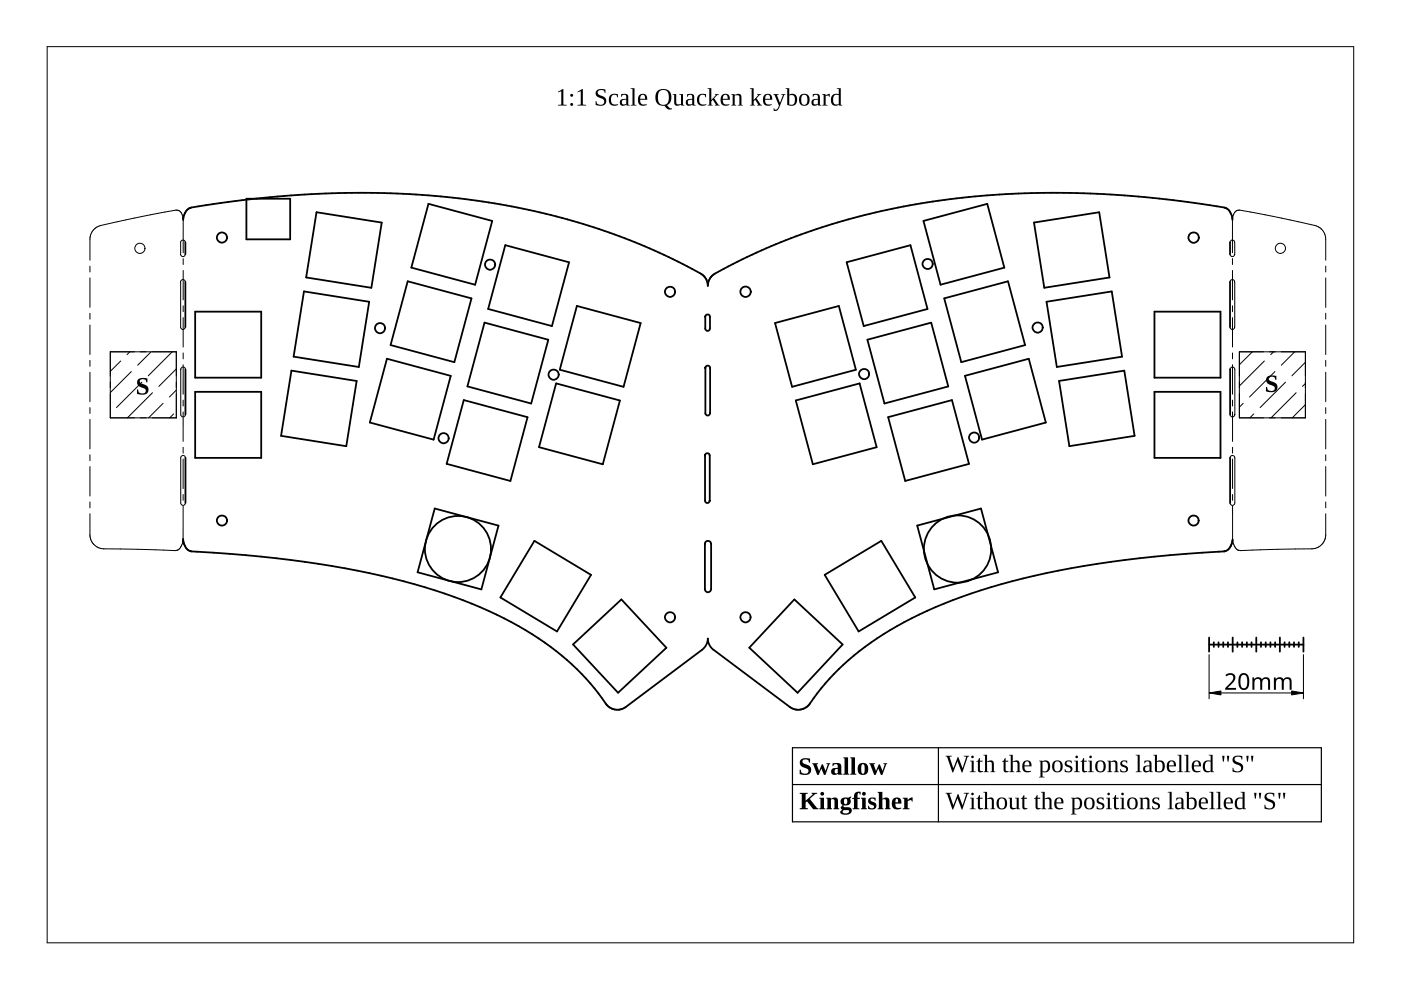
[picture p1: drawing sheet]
<svg xmlns="http://www.w3.org/2000/svg" width="297mm" height="210mm" viewBox="0 0 297 210" stroke-linecap="round" stroke-linejoin="round" font-family="sans-serif">
<g fill="none" stroke="#000" stroke-width=".38">
<path d="M38.8 46.6l.1-.4a2.53 2.53 0 0 1 1.7-2.2 193.5 193.5 0 0 1 67.9-.2 130 130 0 0 1 40.6 14.6l.7 1 .3 1M39.3 51.4v2.5M39.3 59.8v9.5M52.2 42.1h9.3v8.6h-9.3zM67.1 45l13.8 2.2-2.2 13.8-13.8-2.2zM86.4 59.6l13.6 3.7-3.7 13.5-13.5-3.6zM90.8 43.2l13.6 3.6-3.7 13.6-13.5-3.7zM107.1 52l13.6 3.6-3.7 13.5-13.5-3.6zM179.5 55.6l13.5-3.6 3.6 13.5-13.5 3.6zM195.8 46.8l13.5-3.6 3.6 13.5-13.5 3.7zM219.2 47.2l13.9-2.2 2.1 13.8-13.8 2.2zM260.8 51.4v2.5"/>
<path d="M260.8 59.8v9.5M261.3 46.6v-.4a2.53 2.53 0 0 0-1.7-2.2 193.5 193.5 0 0 0-68-.2 130 130 0 0 0-40.5 14.6l-.8 1-.2 1M39.3 78.3v9.6M41.4 66.1h14v14h-14zM61.8 78.6l13.8 2.2-2.2 13.8-13.8-2.2zM64.4 61.8l13.9 2.2-2.2 13.8-13.8-2.2zM82 76.1l13.6 3.6-3.7 13.5-13.5-3.6zM102.7 68.4l13.6 3.6-3.7 13.6-13.5-3.7zM122.3 64.9l13.5 3.6-3.6 13.5-13.5-3.6zM149.5 78a.51 .51 0 0 1 .5-.5 .51 .51 0 0 1 .5 .5l.1 9.6M149.6 78v9.6M150.1 60.4v.2"/>
<path d="M150.5 67.2a.49 .49 0 0 0-.5-.5 .49 .49 0 0 0-.5 .5v2.5a.49 .49 0 0 0 .5 .5 .49 .49 0 0 0 .5-.5M150.5 67.2v2.5M164.3 68.5l13.5-3.6 3.7 13.5-13.6 3.6zM183.9 72l13.5-3.6 3.6 13.5-13.5 3.7zM200.2 63.3l13.5-3.7 3.6 13.6-13.5 3.6zM204.6 79.7l13.5-3.6 3.6 13.5-13.5 3.6zM221.9 64l13.8-2.2 2.2 13.8-13.8 2.2zM244.8 66.1h14v14h-14zM260.8 78.3v9.6M39.3 97.1v9.5M41.4 83.1h14v14h-14zM98.3 84.8l13.6 3.7-3.7 13.5-13.5-3.7z"/>
<path d="M117.9 81.3l13.5 3.6-3.6 13.5-13.5-3.6zM149.5 87.6a.52 .52 0 0 0 .5 .5 .52 .52 0 0 0 .6-.5h-.1M150.5 96.6l-.1-.3a.51 .51 0 0 0-.5-.2 .51 .51 0 0 0-.4 .5v9.5M150.5 96.6v9.5M168.7 84.9l13.5-3.6 3.7 13.5-13.6 3.6zM188.3 88.4l13.5-3.6 3.6 13.6-13.5 3.6zM224.5 80.8l13.9-2.2 2.2 13.8-13.9 2.2zM244.8 83.1h14v14h-14zM260.8 97.1v9.5M38.8 114.3a2.76 2.76 0 0 0 1.8 2.6 211.5 211.5 0 0 1 49.5 7.6 82 82 0 0 1 29 14.5 56.4 56.4 0 0 1 9.9 10.8 3 3 0 0 0 3.7 .1l16.2-12.1M92.2 107.8l13.5 3.6-3.6 13.6-13.6-3.7zM113.3 114.7l12 7.2-7.2 12-12-7.2z"/>
<path d="M149.4 115.3a.66 .66 0 0 1 .7-.6 .66 .66 0 0 1 .6 .6l.1 9.6a.67 .67 0 0 1-.7 .7 .67 .67 0 0 1-.7-.7M149.5 115.3v9.6M149.5 106.1a.49 .49 0 0 0 .3 .5 .49 .49 0 0 0 .6-.2l.1-.3M194.5 111.4l13.5-3.6 3.6 13.5-13.5 3.7zM259.5 116.9h.1M259.5 116.9a211.5 211.5 0 0 0-49.4 7.6 90 90 0 0 0-24.1 10.8M260.9 115.8h.1M260.9 115.8a1.76 1.76 0 0 1-1.4 1.1M261.3 114.4l-.4 1.4M121.5 136.6l10.2-9.5 9.6 10.2-10.3 9.6zM168.4 127.1l10.3 9.5-9.6 10.3-10.2-9.6zM174.8 121.9l12.1-7.2 7.2 12-12 7.2z"/>
<path d="M186 135.3a53.8 53.8 0 0 0-14.8 14.5 3 3 0 0 1-3.8 .1l-16.1-12.1-.9-1.1-.3-1.3-.3 1.3-1 1.1M256.4 135.2v3M256.4 136.7h20M257.4 136.2v1M258.4 136.2v1M259.4 136.2v1M260.4 136.2v1M261.4 135.2v3M262.4 136.2v1M263.4 136.2v1M264.4 136.2v1M265.4 136.2v1"/>
<path d="M266.4 135.2v3M267.4 136.2v1M268.4 136.2v1M269.4 136.2v1M270.4 136.2v1M271.4 135.2v3M272.4 136.2v1M273.4 136.2v1M274.4 136.2v1M275.4 136.2v1M276.4 135.2v3"/>
<circle cx="47.1" cy="50.4" r="1.08"/>
<circle cx="103.9" cy="56.1" r="1.08"/>
<circle cx="196.7" cy="56" r="1.07"/>
<circle cx="253.1" cy="50.4" r="1.1"/>
<circle cx="80.6" cy="69.6" r="1.07"/>
<circle cx="117.4" cy="79.4" r="1.08"/>
<circle cx="142.1" cy="61.9" r="1.07"/>
<circle cx="158.1" cy="61.9" r="1.1"/>
<circle cx="183.2" cy="79.3" r="1.07"/>
<circle cx="220" cy="69.4" r="1.07"/>
<circle cx="94" cy="92.9" r="1.08"/>
<circle cx="206.5" cy="92.8" r="1.07"/>
<circle cx="47.1" cy="110.4" r="1.07"/>
<circle cx="97.1" cy="116.4" r="7"/>
<circle cx="203" cy="116.4" r="7.1"/>
<circle cx="253.1" cy="110.4" r="1.07"/>
<circle cx="142.1" cy="130.9" r="1.07"/>
<circle cx="158.1" cy="130.9" r="1.07"/>
</g>
<g fill="none" stroke="#000" stroke-width=".21">
<path d="M19.1 56.4v1.3M19.1 58.9v6.3M33.5 45.2l-12.1 2.6a3 3 0 0 0-2.3 2.9v4.5M38.3 51.4a.51 .51 0 0 1 .5-.5 .51 .51 0 0 1 .5 .5M38.3 59.8a.51 .51 0 0 1 .5-.5 .51 .51 0 0 1 .5 .5M38.3 53.9a.51 .51 0 0 0 .5 .5 .51 .51 0 0 0 .5-.5M38.3 51.4v2.5M38.3 59.8v9.5M38.4 45.1l-.5-.5-.6-.1-3.8 .7M38.4 45.1h.1M38.4 45.1l.4 1.3v7.2M38.8 57.3v6.3"/>
<path d="M38.8 54.8v1.3M260.8 51.4a.49 .49 0 0 1 .5-.5 .49 .49 0 0 1 .4 .5M260.8 53.9a.5 .5 0 0 0 .5 .5 .5 .5 0 0 0 .5-.5h-.1M260.8 59.8a.49 .49 0 0 1 .5-.5 .49 .49 0 0 1 .4 .5M261.3 54.8v1.3M261.3 57.3v6.3M261.7 45.1l-.4 1.3v7.2M261.7 45.1l.5-.5 .6-.1 3.9 .7M261.7 45.1h.1M261.8 51.4v2.5M261.8 59.8v9.5M266.7 45.2l12.1 2.6a3 3 0 0 1 2.3 2.9v4.5"/>
<path d="M281.1 56.4v1.3M281.1 58.9v6.3M19.1 66.4v1.3M19.1 68.9v6.3M19.1 76.4v1.3M19.1 78.9v6.3M28.5 74.6h-5.1v5.1M31 74.6h-1.2M32.3 74.6h5.1v5.1M38.3 69.4a.51 .51 0 0 0 .5 .5 .51 .51 0 0 0 .5-.6v.1M38.8 77.3v6.3M38.8 74.8v1.3"/>
<path d="M38.8 67.3v6.3M38.8 64.8v1.3M39.3 78.3a.49 .49 0 0 0-.5-.5 .49 .49 0 0 0-.5 .5v9.6a.5 .5 0 0 0 .5 .5 .5 .5 0 0 0 .5-.5M260.8 78.3a.51 .51 0 0 1 .5-.5 .51 .51 0 0 1 .5 .5v9.6a.52 .52 0 0 1-.5 .5 .52 .52 0 0 1-.5-.5M260.8 69.4a.5 .5 0 0 0 .5 .5 .5 .5 0 0 0 .5-.6l-.1 .1M261.3 64.8v1.3M261.3 67.3v6.3M261.3 74.8v1.3M261.3 77.3v6.3M267.9 74.6h-5.1v5.1M270.4 74.6h-1.3M271.6 74.6h5.2v5.1"/>
<path d="M281.1 66.4v1.3M281.1 68.9v6.3M281.1 76.4v1.3M281.1 78.9v6.3M19.1 86.4v1.3M19.1 88.9v6.3M19.1 96.4v1.3M19.1 98.9v6.3M23.4 81v1.2M23.4 83.5v5.1h5.1M29.8 88.6h1.2M37.4 83.5v5.1h-5.1"/>
<path d="M37.4 81v1.2M38.3 97.1a.49 .49 0 0 1 .5-.5 .49 .49 0 0 1 .5 .5M38.3 97.1v9.6a.49 .49 0 0 0 .5 .5 .49 .49 0 0 0 .5-.5M38.8 97.3v6.3M38.8 94.8v1.3M38.8 87.3v6.3M38.8 84.8v1.3M260.8 97.1a.51 .51 0 0 1 .5-.5 .51 .51 0 0 1 .5 .5M261.3 84.8v1.3M261.3 87.3v6.3M261.3 94.8v1.3M261.3 97.3v6.3"/>
<path d="M261.8 97.1v9.6a.51 .51 0 0 1-.5 .5 .51 .51 0 0 1-.5-.5M262.8 83.5v5.1h5.1M262.8 81v1.2M269.1 88.6h1.3M276.8 81v1.2M276.8 83.5v5.1h-5.2M281.1 86.4v1.3M281.1 88.9v6.3M281.1 96.4v1.3M281.1 98.9v6.3M19.1 106.4v1.3M38.8 107.3v7a2.31 2.31 0 0 1-1.5 2.4l-15.3-.3a3 3 0 0 1-2.9-3v-4.5"/>
<path d="M38.8 104.8v1.3M261.3 104.8v1.3M261.3 107.3v7M261.3 114.3l.4 1.5M261.3 114.3v.1M261.7 115.8a1.34 1.34 0 0 0 1.3 .9M261.7 115.8h.1M263 116.7h.1M281.1 108.9v4.5a3 3 0 0 1-3 3l-15.1 .3M281.1 106.4v1.3"/>
<circle cx="29.7" cy="52.7" r="1.08"/>
<circle cx="271.5" cy="52.7" r="1.08"/>
</g>
<g fill="none" stroke="#000" stroke-width=".21">
<path d="M25.6 76.5l-2.2 2.2M27.5 74.6l-.6 .6M27.8 78.8l-4.4 4.4M32 74.6l-2.8 2.8M36.5 74.6l-5.1 5.1M37.4 78.2l-3.7 3.7M265.5 74.6l-2.7 2.7M268.1 76.5l-5.3 5.3M270 74.6l-.6 .6M270.3 78.8l-5.4 5.4M274.5 74.6l-2.8 2.8M276.8 76.8l-2.9 2.9"/>
<path d="M30.1 81l-5.4 5.4M32.3 83.3l-5.3 5.3M34.6 85.5l-3.1 3.1M36.8 87.8l-.8 .8M37.4 82.7l-1.5 1.5M263.6 85.5l-.8 .8M265.8 87.8l-.8 .8M272.6 81l-5.4 5.4M274.8 83.3l-5.3 5.3M276.8 81.3l-.6 .6M276.8 85.8l-2.8 2.8"/>
</g>
<path d="M23.4 74.6h14v14h-14zM262.8 74.6h14v14h-14z" fill="none" stroke="#000" stroke-width=".21"/>
<path d="M10 9.9h277v190h-277z" fill="none" stroke="#000" stroke-width=".21"/>
<g fill="#000">
<path d="M169.7 161.1a2.06 2.06 0 0 1 2.1-.2v.8h-.3a.78 .78 0 0 0-1.1-.6 .5 .5 0 0 0-.2 .6 .5 .5 0 0 0 .5 .3 1.18 1.18 0 0 1 1.2 .8 1.18 1.18 0 0 1-.4 1.4l-.8 .1-1.2-.2v-.9h.3l.1 .5a.79 .79 0 0 0 1 .4 .79 .79 0 0 0 .4-.9l-.7-.4a1.1 1.1 0 0 1-.9-1.7zM169.5 168.1h1.8v.2l-.5 .1v1.4l1.6-1.4-.3-.1v-.2h1.2v.2l-.5 .1-1.1 1 1.5 1.9 .3 .1v.2h-1.1l-1.3-1.7-.3 .3v1.1l.5 .1v.2h-1.8v-.2l.5-.1v-2.9l-.5-.1zM172.2 161.8h1.2v.2l-.3 .1 .6 1.3 .5-1.3h.3l.5 1.3 .5-1.3-.3-.1v-.2h.8v.2h-.2l-.8 2.3h-.3l-.6-1.4-.5 1.4h-.3zM173.7 169.1h1v2.2l.3 .1v.2h-1.3v-.2l.3-.1v-1.9l-.3-.1zM175.2 169.1h.9l.1 .3a.84 .84 0 0 1 .9-.3 .84 .84 0 0 1 .6 .7v1.5l.2 .1v.2h-1.2v-.2l.2-.1v-1.5a.43 .43 0 0 0-.3-.4 .43 .43 0 0 0-.4 .1v1.8l.2 .1v.2h-1.2v-.2l.2-.1v-1.9l-.2-.1zM178.8 160.6h1v3.4l.3 .1v.2h-1.3v-.2l.3-.1v-3.2l-.3-.1zM181.3 168.1l.5-.2h.7v.6h-.2l-.1-.3a.38 .38 0 0 0-.4 .1 .38 .38 0 0 0 0 .5v.3h.5v.3h-.5v1.9l.4 .1v.2h-1.4v-.2l.3-.1v-1.9h-.4v-.2l.4-.1v-.7zM180.3 160.6h1v3.4l.2 .1v.2h-1.2v-.2l.2-.1v-3.2l-.2-.1zM182.5 169.1h1v2.2l.3 .1v.2h-1.3v-.2l.3-.1v-1.9l-.3-.1zM184.2 169.4a1.41 1.41 0 0 1 1.4-.2v.6h-.1a.52 .52 0 0 0-.4-.5 .52 .52 0 0 0-.5 .2v.3l.4 .2a.89 .89 0 0 1 .8 .8 1.18 1.18 0 0 1-1.7 .7v-.7h.1a.64 .64 0 0 0 1 .5l.1-.4-.4-.2a.84 .84 0 0 1-.7-1.3zM184.3 161.8h1.2v.2l-.3 .1 .5 1.3 .6-1.3h.3l.5 1.3 .5-1.3-.3-.1v-.2h.8v.2h-.2l-.8 2.3h-.3l-.6-1.4-.5 1.4h-.4zM186.1 167.9h1v1.5a.84 .84 0 0 1 .9-.3 .84 .84 0 0 1 .6 .7v1.5l.2 .1v.2h-1.2v-.2l.2-.1v-1.5a.43 .43 0 0 0-.3-.4 .43 .43 0 0 0-.4 .1v1.8l.2 .1v.2h-1.2v-.2l.2-.1v-3.2h-.2z"/>
<path d="M191.4 169.1h1v.5l.5-.4 .6-.1v.9h-.2l-.1-.4-.7 .3v1.4l.4 .1v.2h-1.5v-.2l.3-.1v-1.9l-.3-.1zM200.5 160.2h1.3v.2h-.5l.8 2.5 1-2.4h.1l.9 2.4 .8-2.5h-.6v-.2h1.2v.2h-.3l-1.2 3.4h-.1l-.9-2.4-.9 2.4h-.2l-1.1-3.4h-.3zM200.5 168.1h1.3v.1l-.5 .1 .8 2.4 1-2.4h.1l.9 2.4 .8-2.4-.6-.1v-.1h1.2v.1l-.3 .1-1.2 3.4h-.1l-.9-2.4-.9 2.4h-.2l-1.1-3.4-.3-.1zM205.7 161.3h.7v2.2l.5 .1v.1h-1.3v-.1l.4-.1v-2zM205.7 169.1h.7v2.3l.5 .1v.1h-1.3v-.1l.4-.1v-2.1zM207.6 160.7h.2v.6h.5v.2h-.5v1.7a.38 .38 0 0 0 .2 .3 .38 .38 0 0 0 .4 0v.1l-.6 .2a.47 .47 0 0 1-.5-.6v-1.7h-.3v-.1l.3-.1zM207.6 168.6h.2v.5h.5v.3h-.5v1.6a.38 .38 0 0 0 .2 .4 .38 .38 0 0 0 .4-.1v.2l-.6 .1a.48 .48 0 0 1-.5-.5v-1.7h-.3v-.2l.3-.1zM208.5 160h.8v1.5a.83 .83 0 0 1 1.4 .3v1.7l.3 .2h-1l.3-.2v-1.5l-.1-.4-.3-.1-.6 .1v1.9l.3 .2h-1.1l.3-.2v-3.3zM208.5 167.9h.8v1.4a.83 .83 0 0 1 1.4 .3v1.8l.3 .2h-1l.3-.2v-1.6l-.1-.3-.3-.1-.6 .1v1.9l.3 .2h-1.1l.3-.2v-3.3zM213 160.7h.2v.6h.6v.2h-.6v1.7a.38 .38 0 0 0 .2 .3 .38 .38 0 0 0 .5 0v.1l-.6 .2a.47 .47 0 0 1-.5-.6v-1.7h-.3v-.1l.3-.1zM213.8 169.1h.7l.1 2a.64 .64 0 0 0 1 .1v-1.9l-.4-.2h.8v2.3l.3 .2h-.7v-.2a.83 .83 0 0 1-1.5-.3v-1.8zM213.9 160h.8v1.5a.83 .83 0 0 1 1.5 .3v1.7l.3 .2h-1.1l.3-.2v-1.5l-.1-.4-.3-.1-.6 .1v1.9l.4 .2h-1.1l.3-.2v-3.3z"/>
<path d="M217 168.6h.2v.5h.5v.3h-.5v1.6a.38 .38 0 0 0 .2 .4 .38 .38 0 0 0 .4-.1v.2l-.5 .1a.47 .47 0 0 1-.5-.5v-1.7h-.4v-.2l.4-.1zM219.8 168.6h.2v.5h.5v.3h-.5v1.6a.38 .38 0 0 0 .2 .4 .38 .38 0 0 0 .4-.1v.2l-.6 .1a.48 .48 0 0 1-.4-.5v-1.7h-.4v-.2l.4-.1zM220.7 167.9h.8v1.4a.83 .83 0 0 1 1.4 .3v1.8l.3 .2h-1l.3-.2v-1.6l-.1-.3-.3-.1-.6 .1v1.9l.3 .2h-1l.3-.2v-3.3zM225.9 161.4l.5-.2 .8 .1v.5h-.1a.55 .55 0 0 0-.9-.3 .47 .47 0 0 0 0 .6 .47 .47 0 0 0 .5 .2 .77 .77 0 0 1 .7 1 .77 .77 0 0 1-1.1 .5l-.6-.2v-.6h.2a.65 .65 0 0 0 1 .5 .59 .59 0 0 0-.1-.7 .59 .59 0 0 0-.6-.2 .67 .67 0 0 1-.3-1.2zM227.8 161.3h.7v2.2l.4 .1v.1h-1.2v-.1l.4-.1v-2zM229.7 160.7h.2v.6h.5v.2h-.5v1.7a.38 .38 0 0 0 .2 .3 .38 .38 0 0 0 .4 0v.1l-.6 .2a.47 .47 0 0 1-.5-.6v-1.7h-.3v-.1l.3-.1zM230.7 161.3h.8v2.2l.4 .1v.1h-1.3v-.1l.4-.1v-2zM232.7 169.3l.4-.2 .9 .1v.5h-.1a.55 .55 0 0 0-.9-.3 .47 .47 0 0 0 0 .5 .47 .47 0 0 0 .5 .2 .77 .77 0 0 1 .6 1 .77 .77 0 0 1-1 .5l-.6-.1v-.6h.1a.65 .65 0 0 0 1 .4 .59 .59 0 0 0 0-.6 .59 .59 0 0 0-.6-.3 .67 .67 0 0 1-.3-1.1zM234.5 169.1h.8v2.3l.4 .1v.1h-1.2v-.1l.4-.1v-2.1zM234.8 161.3h.7v.2a.8 .8 0 0 1 .9-.3 .8 .8 0 0 1 .5 .7v1.6l.3 .2h-1l.3-.2v-1.5l-.1-.4-.3-.1-.6 .1v1.9l.3 .2h-1l.3-.2v-2zM236.5 168.6h.1v.5h.6v.3h-.6v1.6a.38 .38 0 0 0 .2 .4 .38 .38 0 0 0 .5-.1v.2l-.6 .1a.48 .48 0 0 1-.5-.5v-1.7h-.3v-.2l.3-.1zM237.5 169.1h.8v2.3l.4 .1v.1h-1.3v-.1l.4-.1v-2.1z"/>
<path d="M237.7 161.4l.4-.2 .9 .1v.5h-.1a.55 .55 0 0 0-.9-.3 .47 .47 0 0 0 0 .6 .47 .47 0 0 0 .5 .2 .77 .77 0 0 1 .6 1 .77 .77 0 0 1-1 .5l-.6-.2v-.6h.1a.65 .65 0 0 0 1 .5 .59 .59 0 0 0 0-.7 .59 .59 0 0 0-.6-.2 .67 .67 0 0 1-.3-1.2zM240.8 160h.8v3.5l.5 .1v.1h-1.3v-.1l.4-.1v-3.3h-.4zM241.5 169.1h.7l.1 .2a.8 .8 0 0 1 .8-.2 .8 .8 0 0 1 .6 .7v1.6l.3 .2h-1.1l.4-.2v-1.6l-.1-.3-.4-.1-.5 .1v1.9l.3 .2h-1.1l.3-.2v-2.1zM244.5 169.3l.4-.2 .9 .1v.5h-.2a.55 .55 0 0 0-.8-.3 .47 .47 0 0 0-.1 .5 .47 .47 0 0 0 .6 .2 .77 .77 0 0 1 .6 1 .77 .77 0 0 1-1.1 .5l-.5-.1v-.6h.1a.65 .65 0 0 0 1 .4 .59 .59 0 0 0 0-.6 .59 .59 0 0 0-.6-.3 .67 .67 0 0 1-.3-1.1zM247.6 167.9h.8v3.5l.4 .1v.1h-1.2v-.1l.4-.1v-3.3l-.4-.1zM249.6 160h.9v3.5l.4 .1v.1h-1.3v-.1l.4-.1v-3.3h-.4zM251.1 160h.8v3.5l.5 .1v.1h-1.3v-.1l.4-.1v-3.3h-.4zM256.4 167.9h.8v3.5l.5 .1v.1h-1.3v-.1l.4-.1v-3.3l-.4-.1zM257.9 167.9h.8v3.5l.4 .1v.1h-1.2v-.1l.4-.1v-3.3l-.4-.1zM259.1 160.2h.5l-.1 1.3h-.2zM260.1 160.2h.5l-.1 1.3h-.2zM261.5 160.6a1.92 1.92 0 0 1 1.9-.3v.7h-.2l-.1-.4a.79 .79 0 0 0-.8-.2 .79 .79 0 0 0-.5 .7l.2 .3a1.65 1.65 0 0 1 1.6 1.2 1.1 1.1 0 0 1-1.5 1.2l-.8-.2v-.8h.2a.83 .83 0 0 0 1.2 .7 .68 .68 0 0 0 .4-.7 .68 .68 0 0 0-.5-.6 1.1 1.1 0 0 1-1.1-1.6z"/>
<path d="M264.2 160.2h.5l-.1 1.3h-.2zM265.2 160.2h.5l-.1 1.3h-.2zM265.9 168.1h.5l-.2 1.2h-.1zM266.9 168.1h.5l-.2 1.2h-.1zM268.3 168.4a1.92 1.92 0 0 1 1.9-.2v.7h-.2l-.1-.4a.79 .79 0 0 0-.8-.2 .79 .79 0 0 0-.6 .7l.3 .3a1.65 1.65 0 0 1 1.5 1.1 1.1 1.1 0 0 1-1.4 1.2l-.8-.2v-.8h.2a.83 .83 0 0 0 1.2 .8 .68 .68 0 0 0 .4-.7 .68 .68 0 0 0-.6-.6 1.1 1.1 0 0 1-1-1.7zM271 168.1h.5l-.1 1.2h-.2zM272 168.1h.5l-.1 1.2h-.2z"/>
<path d="M176.5 161.9l.3-.1a1.07 1.07 0 0 1 1.6 .6v1.6l.2 .1v.2h-.9v-.2a.8 .8 0 0 1-1.3 .1 .8 .8 0 0 1 .1-1.3l1.1-.1-.1-.7a.56 .56 0 0 0-.8 .3h-.2zM177.1 163.2l-.1 .1a.43 .43 0 0 0 .1 .6 .43 .43 0 0 0 .5 0v-.9z"/>
<path d="M178.4 169.4a1.54 1.54 0 0 1 1.4-.3l.6-.2 .1 .1-.3 .4a.93 .93 0 0 1 0 1.1 .93 .93 0 0 1-1.1 .3l-.2-.1v.4h.8a.79 .79 0 0 1 .9 .9 .79 .79 0 0 1-.9 .7 1.04 1.04 0 0 1-1.5-.6l.4-.4-.4-.5 .5-.5-.2-.1a.87 .87 0 0 1-.1-1.2zM178.8 171.8a.39 .39 0 0 0-.1 .6 .39 .39 0 0 0 .5 .1 .51 .51 0 0 0 .6-.1 .51 .51 0 0 0 .1-.6zM179.1 169.4a.59 .59 0 0 0-.2 .7 .59 .59 0 0 0 .5 .4 .6 .6 0 0 0 .3-.7 .6 .6 0 0 0-.6-.4z"/>
<path d="M182.1 162.1a1.28 1.28 0 0 1 1.8 .1 1.28 1.28 0 0 1-.1 1.8 1.19 1.19 0 0 1-1.5 .1 1.19 1.19 0 0 1-.4-1.4zM182.8 162.1l-.2 .7a1.04 1.04 0 0 0 .4 1.2 .75 .75 0 0 0 .3-1 .66 .66 0 0 0-.4-1z"/>
<path d="M189.4 169.4a1.03 1.03 0 0 1 1.2-.2 1.03 1.03 0 0 1 .5 1.2h-1.3a.78 .78 0 0 0 .4 .9 .78 .78 0 0 0 .9-.1v.2a1.29 1.29 0 0 1-1.7 0 1.29 1.29 0 0 1-.3-1.6zM190 169.4l-.2 .7h.6v-.2a.34 .34 0 0 0 0-.4 .34 .34 0 0 0-.4-.1z"/>
<path d="M211.6 169.4a1.14 1.14 0 0 1 1.3-.2 1.14 1.14 0 0 1 .6 1.1 1.16 1.16 0 0 1-1.3 1.3 1.16 1.16 0 0 1-.9-1.5zM212 169.4a1.5 1.5 0 0 0 .2 2 .79 .79 0 0 0 .9-1.1 .74 .74 0 0 0-.2-.8 .74 .74 0 0 0-.9-.1z"/>
<path d="M217 161.5a1 1 0 0 1 1.2-.2 1 1 0 0 1 .5 1.2h-1.5a.9 .9 0 0 0 .4 .9 .9 .9 0 0 0 1 0 1.13 1.13 0 0 1-1.4 .2 1.13 1.13 0 0 1-.4-1.4zM217.4 161.5l-.2 .8h1.1a.56 .56 0 0 0-.2-.7 .56 .56 0 0 0-.7-.1z"/>
<path d="M220.3 161.3h.7v.1a1.08 1.08 0 0 1 1.4 .1 1.08 1.08 0 0 1 .2 1.3 1.12 1.12 0 0 1-1.6 .9v1h.5v.1h-1.2l.3-.1v-3.2zM221 161.6v1.9a.92 .92 0 0 0 1-.2 .92 .92 0 0 0 .2-1.1 .74 .74 0 0 0-.4-.7 .74 .74 0 0 0-.8 .1z"/>
<path d="M223.8 169.4a1 1 0 0 1 1.2-.2 1 1 0 0 1 .5 1.1h-1.5a.9 .9 0 0 0 .4 1 .9 .9 0 0 0 1 0 1.13 1.13 0 0 1-1.5 .1 1.13 1.13 0 0 1-.4-1.4zM224.2 169.4l-.2 .7h1a.56 .56 0 0 0-.1-.7 .56 .56 0 0 0-.7 0z"/>
<path d="M223.3 161.5a1.25 1.25 0 0 1 2 .6 1.25 1.25 0 0 1-1.1 1.7 1.33 1.33 0 0 1-.9-2.3zM223.8 161.6a1.5 1.5 0 0 0 .2 1.9 .76 .76 0 0 0 .8-1 .74 .74 0 0 0-.1-.9 .74 .74 0 0 0-.9 0z"/>
<path d="M227.1 169.1h.7v.2a1.08 1.08 0 0 1 1.3 0 1.08 1.08 0 0 1 .3 1.3 1.12 1.12 0 0 1-1.6 1v.9l.4 .1v.1h-1.1l.3-.2v-3.2zM227.8 169.4v2a.92 .92 0 0 0 1-.3 .92 .92 0 0 0 .2-1 .74 .74 0 0 0-.4-.7 .74 .74 0 0 0-.8 0z"/>
<path d="M230.1 169.4a1.14 1.14 0 0 1 1.3-.2 1.14 1.14 0 0 1 .7 1.1 1.16 1.16 0 0 1-1.3 1.3 1.16 1.16 0 0 1-.9-1.5zM230.5 169.4a1.5 1.5 0 0 0 .3 2 .79 .79 0 0 0 .8-1.1 .74 .74 0 0 0-.2-.8 .74 .74 0 0 0-.9-.1z"/>
<path d="M232.5 161.5a1.25 1.25 0 0 1 1.9 .6 1.25 1.25 0 0 1-1.1 1.7 1.33 1.33 0 0 1-.8-2.3zM232.9 161.6a1.5 1.5 0 0 0 .2 1.9 .76 .76 0 0 0 .9-1 .74 .74 0 0 0-.2-.9 .74 .74 0 0 0-.9 0z"/>
<path d="M239.3 169.4a1.14 1.14 0 0 1 1.3-.2 1.14 1.14 0 0 1 .6 1.1 1.16 1.16 0 0 1-1.3 1.3 1.16 1.16 0 0 1-.9-1.5zM239.7 169.4a1.5 1.5 0 0 0 .2 2 .79 .79 0 0 0 .9-1.1 .74 .74 0 0 0-.2-.8 .74 .74 0 0 0-.9-.1z"/>
<path d="M242.6 161.3l.8-.1a.63 .63 0 0 1 .7 .7v1.6l.3 .2h-.6l-.1-.2a.76 .76 0 0 1-1 .2 .76 .76 0 0 1-.3-1 .76 .76 0 0 1 .9-.4h.4v-.5a.48 .48 0 0 0-.3-.4 .48 .48 0 0 0-.5 .1l-.1 .3h-.2zM242.9 162.6l-.1 .5a.52 .52 0 0 0 .4 .4 .52 .52 0 0 0 .5-.2v-.8z"/>
<path d="M244.5 160h.8v1.4a1.1 1.1 0 0 1 1.3 0 1.1 1.1 0 0 1 .3 1.3 1.29 1.29 0 0 1-2 .9v-3.4zM245.3 161.6v1.9a.94 .94 0 0 0 1-.2 .94 .94 0 0 0 .2-1.1 .76 .76 0 0 0-1.2-.6z"/>
<path d="M247.6 161.5a1 1 0 0 1 1.3-.2 1 1 0 0 1 .4 1.2h-1.5a.9 .9 0 0 0 .4 .9 .9 .9 0 0 0 1 0 1.13 1.13 0 0 1-1.4 .2 1.13 1.13 0 0 1-.4-1.4zM248.1 161.5l-.3 .8h1.1a.57 .57 0 0 0-.1-.7 .57 .57 0 0 0-.7-.1z"/>
<path d="M249.4 169.2l.7-.1a.63 .63 0 0 1 .8 .6v1.7l.3 .2h-.7v-.3a.76 .76 0 0 1-1 .2 .76 .76 0 0 1-.3-.9 .76 .76 0 0 1 .9-.4l.4-.1v-.4a.48 .48 0 0 0-.4-.5 .48 .48 0 0 0-.5 .2l-.1 .3h-.1zM249.7 170.5l-.1 .5a.52 .52 0 0 0 .4 .4 .52 .52 0 0 0 .5-.2v-.9z"/>
<path d="M251.3 167.9h.8v1.4a1.1 1.1 0 0 1 1.3 0 1.1 1.1 0 0 1 .3 1.3 1.29 1.29 0 0 1-2.1 .8v-3.3zM252.1 169.4v2a.87 .87 0 0 0 .9-.2 .87 .87 0 0 0 .3-.9 .79 .79 0 0 0-.3-.9 .79 .79 0 0 0-.9 0z"/>
<path d="M252.9 161.5a1 1 0 0 1 1.3-.2 1 1 0 0 1 .4 1.2h-1.5a.9 .9 0 0 0 .4 .9 .9 .9 0 0 0 1 0 1.13 1.13 0 0 1-1.4 .2 1.13 1.13 0 0 1-.4-1.4zM253.4 161.5l-.3 .8h1.1a.63 .63 0 0 0-.5-.9z"/>
<path d="M254.4 169.4a1 1 0 0 1 1.3-.2 1 1 0 0 1 .4 1.1h-1.5a.9 .9 0 0 0 .4 1 .9 .9 0 0 0 1 0 1.13 1.13 0 0 1-1.4 .1 1.13 1.13 0 0 1-.4-1.4zM254.8 169.4l-.2 .7h1.1a.57 .57 0 0 0-.2-.7 .57 .57 0 0 0-.7 0z"/>
<path d="M256.3 160h.8v3.5l.3 .2h-.7v-.2a1.08 1.08 0 0 1-1.4 0 1.08 1.08 0 0 1-.3-1.3 1.14 1.14 0 0 1 1.7-.9v-1.1h-.4zM255.7 161.6l-.2 .9a.79 .79 0 0 0 .3 .9 .79 .79 0 0 0 .9 0v-1.9l-.7-.1z"/>
<path d="M259.7 169.4a1 1 0 0 1 1.3-.2 1 1 0 0 1 .4 1.1h-1.5a.9 .9 0 0 0 .4 1 .9 .9 0 0 0 1 0 1.13 1.13 0 0 1-1.4 .1 1.13 1.13 0 0 1-.4-1.4zM260.1 169.4l-.2 .7h1.1a.63 .63 0 0 0-.5-.8z"/>
<path d="M263 167.9h.9v3.5l.3 .2h-.7v-.2a1.08 1.08 0 0 1-1.4 0 1.08 1.08 0 0 1-.3-1.3 1.14 1.14 0 0 1 1.7-1l-.1-1-.4-.1zM262.5 169.4l-.2 .7a.85 .85 0 0 0 .1 1 .85 .85 0 0 0 1 .2v-2h-.6z"/>
<circle cx="174.3" cy="168.3" r=".4"/>
<circle cx="183.2" cy="168.3" r=".4"/>
<circle cx="206.2" cy="168.3" r=".28"/>
<circle cx="206.2" cy="160.5" r=".28"/>
<circle cx="228.3" cy="160.5" r=".28"/>
<circle cx="231.2" cy="160.5" r=".28"/>
<circle cx="235.1" cy="168.3" r=".28"/>
<circle cx="238" cy="168.3" r=".28"/>
</g>
<path d="M168 158.5h112.2v15.7h-112.2zM199 158.5v15.7M168 166.3h112.2" fill="none" stroke="#000" stroke-width=".25"/>
<g fill="#000">
<path d="M174.3 19.9h.7v.3l.9-.3v.6l-.2-.2-.6 .1v1.8l.4 .1v.1h-1.2l.3-.2v-2.1zM118.3 19.5l1.1-.6v3.3h.8v.2h-1.9v-.2h.7v-2.9l-.7 .3zM122.4 19.5l1.2-.6v3.3h.7v.2h-1.9v-.2h.7v-2.9l-.7 .3zM126.5 19.2a1.92 1.92 0 0 1 1.9-.2v.7h-.2l-.1-.4a.79 .79 0 0 0-.8-.2 .79 .79 0 0 0-.6 .7l.3 .3a1.65 1.65 0 0 1 1.5 1.2 1.1 1.1 0 0 1-1.4 1.1l-.8-.2v-.8h.2a.83 .83 0 0 0 1.2 .8 .68 .68 0 0 0 .4-.7 .68 .68 0 0 0-.6-.6 1.1 1.1 0 0 1-1-1.7zM129.4 20.2l.6-.3 1 .1v.6h-.1l-.1-.4a.8 .8 0 0 0-1 0 .8 .8 0 0 0-.3 .9 .98 .98 0 0 0 .5 1 .98 .98 0 0 0 1.1 0v.1a1.32 1.32 0 0 1-1.8-.2 1.32 1.32 0 0 1 .1-1.8zM133.7 18.7h.8v3.5l.4 .1v.1h-1.2v-.1l.4-.1v-3.3l-.4-.1zM142.6 19.9h.8v2a.65 .65 0 0 0 1 .2v-2l-.4-.2h.8v2.3l.3 .2h-.7v-.2a.83 .83 0 0 1-1.4-.3l-.1-1.8zM148.1 20.2l.6-.3 1 .1v.6h-.1l-.2-.4a.8 .8 0 0 0-.9 0 .8 .8 0 0 0-.3 .9 .98 .98 0 0 0 .5 1 .98 .98 0 0 0 1.1 0v.1a1.32 1.32 0 0 1-1.8-.2 1.32 1.32 0 0 1 .1-1.8zM150 18.7h.8v2.5l1-1.1-.2-.2h.8l-1 .9 .9 1.4 .3 .2h-1l.2-.2-.7-1.1-.3 .4v.7l.3 .2h-1l.3-.2v-3.3zM155 19.9h.7l.1 .2a.82 .82 0 0 1 .8-.3 .82 .82 0 0 1 .6 .6v1.8l.3 .2h-1.1l.4-.2v-1.6l-.1-.3-.4-.1-.5 .1v1.9l.3 .2h-1.1l.3-.2v-2.1zM159 18.7h.8v2.5l1-1.1-.3-.2h.9l-1 .9 .9 1.4 .3 .2h-1l.2-.2-.7-1.1-.3 .4v.7l.3 .2h-1l.3-.2v-3.3zM164 19.9h1.1l-.4 .2 .7 1.7 .6-1.7-.4-.2h.9l-.2 .2-1.1 2.6a.92 .92 0 0 1-1.2 .8v-.5h.1a.45 .45 0 0 0 .6 .2 .45 .45 0 0 0 .3-.5l.1-.3-.9-2.3z"/>
<path d="M29.2 80.5a2.06 2.06 0 0 1 2.1-.3v.9h-.3a.78 .78 0 0 0-1.1-.6 .5 .5 0 0 0-.2 .6 .5 .5 0 0 0 .5 .3 1.16 1.16 0 0 1 1.2 .9 1.16 1.16 0 0 1-.6 1.3l-.9 .1-.9-.2v-.9h.3l.1 .5a.79 .79 0 0 0 1 .4 .79 .79 0 0 0 .4-.9l-.7-.4a1.1 1.1 0 0 1-.9-1.7zM268.6 80a2.06 2.06 0 0 1 2-.3v.8h-.2a.78 .78 0 0 0-1.1-.6 .5 .5 0 0 0-.3 .6 .5 .5 0 0 0 .6 .4 1.16 1.16 0 0 1 1.2 .8 1.16 1.16 0 0 1-.7 1.4h-.9l-.8-.1v-1h.2l.2 .6a.79 .79 0 0 0 .9 .3 .79 .79 0 0 0 .5-.9l-.7-.3a1.1 1.1 0 0 1-.9-1.7zM259.8 143.1a1.16 1.16 0 0 1 1.3-.4 1.16 1.16 0 0 1 .8 1.2l-.3 .6-1.3 1.4h1.8v.3h-2.3v-.3l1.1-1.1a.98 .98 0 0 0 .2-1.7h-.4l-.7 .3zM265.5 143.6h.4v.4a.99 .99 0 0 1 1.7 0 .93 .93 0 0 1 1-.4 .93 .93 0 0 1 .7 .9v1.7h-.4v-1.6a.64 .64 0 0 0-.8-.7 .64 .64 0 0 0-.5 .9v1.4h-.4v-1.6a.66 .66 0 0 0-.8-.6 .66 .66 0 0 0-.4 .9v1.3h-.5zM270.1 143.6h.3l.1 .4a.99 .99 0 0 1 1.6 0 .93 .93 0 0 1 1.1-.4 .93 .93 0 0 1 .6 .9v1.7h-.4v-1.6a.64 .64 0 0 0-.7-.7 .64 .64 0 0 0-.5 .9v1.4h-.4v-1.6a.66 .66 0 0 0-.9-.6 .66 .66 0 0 0-.4 .9v1.3h-.4z"/>
<path d="M131.7 20l.7-.1a.63 .63 0 0 1 .8 .7v1.6l.3 .2h-.7v-.3a.76 .76 0 0 1-1 .3 .76 .76 0 0 1-.3-1 .76 .76 0 0 1 .9-.4h.4v-.5a.48 .48 0 0 0-.4-.4 .48 .48 0 0 0-.5 .1l-.1 .3h-.1zM132 21.3l-.2 .5a.52 .52 0 0 0 .4 .4 .52 .52 0 0 0 .6-.2v-.9z"/>
<path d="M145.7 20l.2-.1a.87 .87 0 0 1 1.3 .7v1.6l.3 .2h-.7v-.3a.76 .76 0 0 1-1 .3 .76 .76 0 0 1-.3-1 .76 .76 0 0 1 .9-.4h.4v-.5a.48 .48 0 0 0-.4-.4 .48 .48 0 0 0-.5 .1l-.1 .3h-.1zM146 21.3l-.2 .5a.52 .52 0 0 0 .4 .4 .52 .52 0 0 0 .6-.2v-.9z"/>
<path d="M166.6 18.7h.7v1.4a1.1 1.1 0 0 1 1.4 0 1.1 1.1 0 0 1 .3 1.3 1.29 1.29 0 0 1-2.1 .9v-3.4zM167.3 20.2v2a.87 .87 0 0 0 1-.2 .87 .87 0 0 0 .2-.9 .79 .79 0 0 0-.3-.8 .79 .79 0 0 0-.9-.1z"/>
<path d="M172.3 20l.8-.1a.63 .63 0 0 1 .7 .7v1.6l.3 .2h-.6l-.1-.3a.76 .76 0 0 1-1 .3 .76 .76 0 0 1-.3-1 .76 .76 0 0 1 .9-.4h.4v-.5a.48 .48 0 0 0-.3-.4 .48 .48 0 0 0-.5 .1l-.1 .3h-.2zM172.6 21.3l-.1 .5a.52 .52 0 0 0 .4 .4 .52 .52 0 0 0 .5-.2v-.9z"/>
<path d="M135.5 20.2a1 1 0 0 1 1.3-.2 1 1 0 0 1 .4 1.2h-1.5a.9 .9 0 0 0 .4 .9 .9 .9 0 0 0 1 0 1.13 1.13 0 0 1-1.4 .2 1.13 1.13 0 0 1-.4-1.5zM136 20.2l-.3 .7h1.1a.63 .63 0 0 0-.5-.8z"/>
<path d="M139.4 19.3a1.81 1.81 0 0 1 2.3-.1 1.81 1.81 0 0 1 .5 2.3l-.4 .6-.4 .2 .6 .6 .5 .1v.1a1.21 1.21 0 0 1-1.6-.7 1.59 1.59 0 0 1-1.9-1.8l.1-.7zM139.8 19.4a2.2 2.2 0 0 0 .3 2.7 1.22 1.22 0 0 0 1.4-.2 1.22 1.22 0 0 0 .3-1.3 1.21 1.21 0 0 0-.5-1.3 1.21 1.21 0 0 0-1.5 .1z"/>
<path d="M153 20.2a1 1 0 0 1 1.3-.2 1 1 0 0 1 .4 1.2h-1.5a.9 .9 0 0 0 .4 .9 .9 .9 0 0 0 1 0 1.13 1.13 0 0 1-1.4 .2 1.13 1.13 0 0 1-.4-1.5zM153.5 20.2l-.3 .7h1.1a.63 .63 0 0 0-.5-.8z"/>
<path d="M162 20.2a1 1 0 0 1 1.3-.2 1 1 0 0 1 .4 1.2h-1.5a.9 .9 0 0 0 .4 .9 .9 .9 0 0 0 1 0 1.13 1.13 0 0 1-1.4 .2 1.13 1.13 0 0 1-.4-1.5zM162.5 20.2l-.3 .7h1.1a.56 .56 0 0 0-.1-.7 .56 .56 0 0 0-.7 0z"/>
<path d="M169.7 20.2a1.25 1.25 0 0 1 2 .7 1.25 1.25 0 0 1-1.4 1.5 1.38 1.38 0 0 1-.6-2.2zM170.1 20.2a1.5 1.5 0 0 0 .3 2 .76 .76 0 0 0 .8-1.1 .74 .74 0 0 0-.2-.8 .74 .74 0 0 0-.9-.1z"/>
<path d="M177.4 18.7h.9v3.5l.3 .2h-.7l-.1-.2a1.08 1.08 0 0 1-1.3 0 1.08 1.08 0 0 1-.3-1.3 1.14 1.14 0 0 1 1.6-1v-1l-.4-.1zM176.9 20.2l-.3 .7a.85 .85 0 0 0 .2 1.1 .85 .85 0 0 0 1 .1v-2h-.7z"/>
<path d="M263 143a1.16 1.16 0 0 1 1.3-.1 1.16 1.16 0 0 1 .6 1.2v.4a1.36 1.36 0 0 1-1.3 1.8 1.57 1.57 0 0 1-1-2l.1-.8zM263.3 143.3a2.16 2.16 0 0 0 .2 2.6 .82 .82 0 0 0 .9-1.1 1.35 1.35 0 0 0-.7-1.7z"/>
<circle cx="121.2" cy="20.2" r=".31"/>
<circle cx="121.2" cy="22.1" r=".31"/>
</g>
<path d="M256.4 138.8v9.4M276.4 138.8v9.4M273.9 146.9h-15" fill="none" stroke="#000" stroke-width=".21"/>
<path d="M256.4 146.9l2.5-.4v.8zM273.9 146.5l2.5 .4-2.5 .4z" fill="#000" stroke="#000" stroke-width=".21"/>
</svg>
